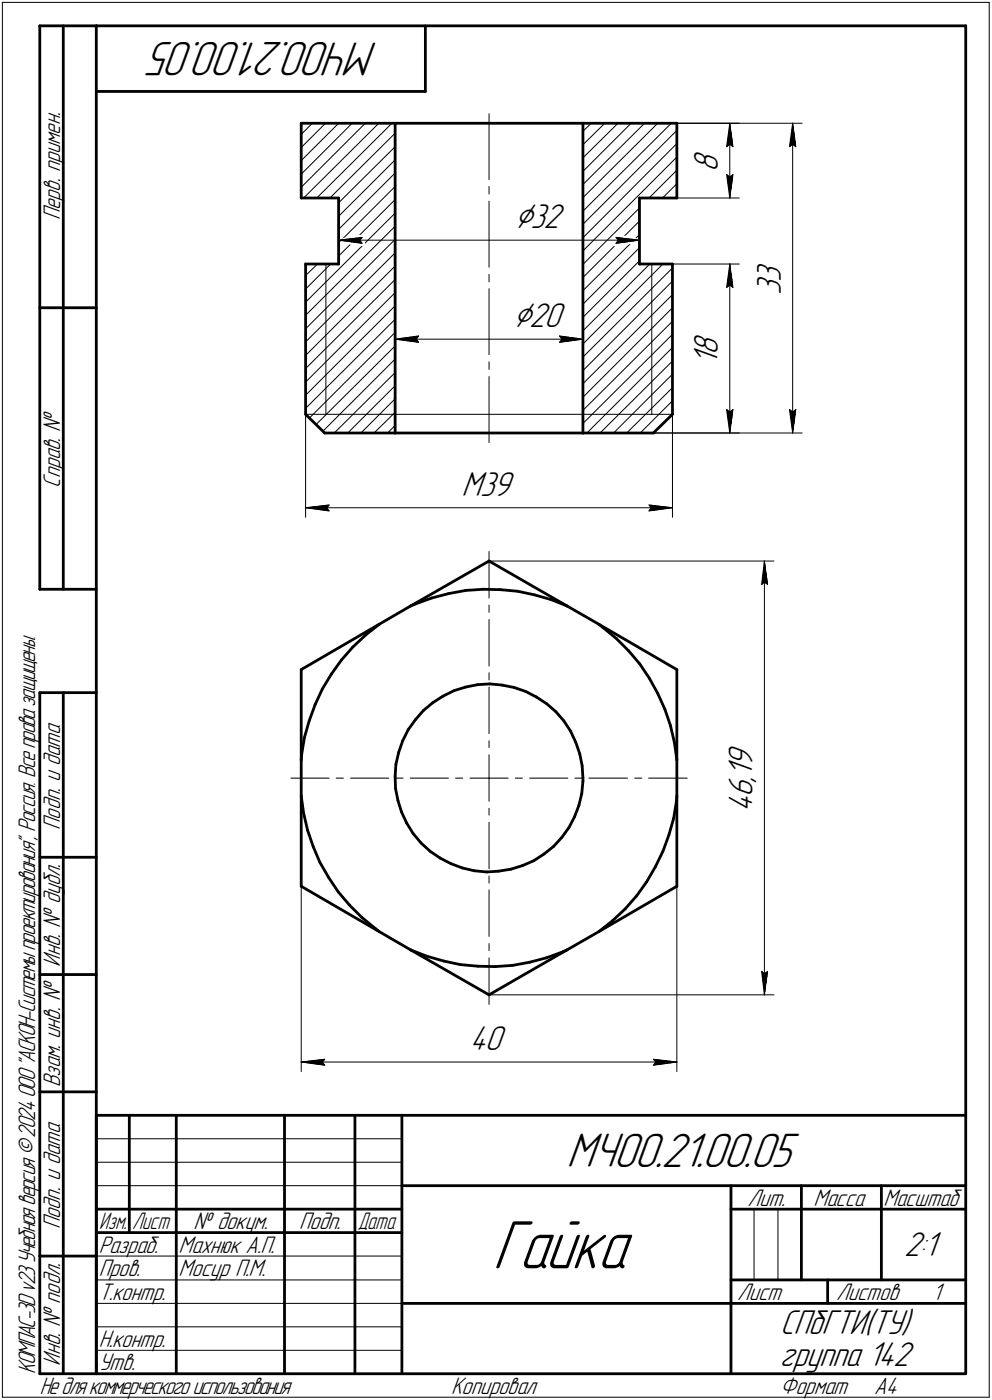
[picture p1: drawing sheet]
<svg xmlns="http://www.w3.org/2000/svg" width="211mm" height="298mm" viewBox="0 0 211 298" stroke-linecap="round" stroke-linejoin="round" font-family="sans-serif">
<defs><g id="words">
<text font-size="15.6" x="104.8" y="270.1">Гайка</text>
<g font-size="10.9">
<text x="80.5" y="9" transform="rotate(-180 80.5 9)">МЧ00.21.00.05</text>
<text x="120.5" y="248.5">МЧ00.21.00.05</text>
</g>
<g font-size="8.5">
<text x="109.4" y="48.6">Ç32</text>
<text x="109.2" y="69.6">Ç20</text>
</g>
<g font-size="7.8">
<text x="152.7" y="36.7" transform="rotate(-90 152.7 36.7)">8</text>
<text x="166.1" y="62.9" transform="rotate(-90 166.1 62.9)">3</text>
<text x="166.1" y="60.1" transform="rotate(-90 166.1 60.1)">3</text>
<text x="152.7" y="77.8" transform="rotate(-90 152.7 77.8)">1</text>
<text x="152.7" y="75.6" transform="rotate(-90 152.7 75.6)">8</text>
<text x="98.2" y="105.6">M39</text>
<text x="160.1" y="166.6" transform="rotate(-90 160.1 166.6)">,</text>
<text x="160.1" y="165.5" transform="rotate(-90 160.1 165.5)">1</text>
<text x="160.1" y="163.4" transform="rotate(-90 160.1 163.4)">9</text>
<text x="160.1" y="172.9" transform="rotate(-90 160.1 172.9)">4</text>
<text x="160.1" y="169.7" transform="rotate(-90 160.1 169.7)">6</text>
<text x="100" y="223.6">40</text>
<text x="192.4" y="267.5">2:1</text>
<text x="166" y="284.1">СПбГТИ(ТУ)</text>
<text x="166" y="291">группа 142</text>
</g>
<g font-size="5.4">
<text x="12.8" y="46.9" transform="rotate(-90 12.8 46.9)">Перв. примен.</text>
<text x="12.8" y="103.8" transform="rotate(-90 12.8 103.8)">Справ. !</text>
<text x="12.8" y="176.7" transform="rotate(-90 12.8 176.7)">Подп. и дата</text>
<text x="12.8" y="205.8" transform="rotate(-90 12.8 205.8)">Инв. ! дубл.</text>
<text x="12.8" y="231.6" transform="rotate(-90 12.8 231.6)">Взам. инв. !</text>
<text x="159.1" y="256.8">Лит.</text>
<text x="173.1" y="256.8">Масса</text>
<text x="188" y="256.8">Масштаб</text>
<text x="12.8" y="261.7" transform="rotate(-90 12.8 261.7)">Подп. и дата</text>
<text x="41.2" y="261.8">! докум.</text>
<text x="63.6" y="261.8">Подп.</text>
<text x="21" y="266.8">Разраб.</text>
<text x="38" y="266.8">Махнюк А.П.</text>
<text x="21" y="271.8">Пров.</text>
<text x="38" y="271.8">Мосур П.М.</text>
<text x="21" y="276.8">Т.контр.</text>
<text x="156.9" y="276.8">Лист</text>
<text x="177.9" y="276.8">Листов</text>
<text x="198.4" y="276.8">1</text>
<text x="21" y="286.8">Н.контр.</text>
<text x="7.5" y="292.5" transform="rotate(-90 7.5 292.5)">КОМПАС-3Dv23Учебнаяверсия©2024ООО&quot;АСКОН-Системыпроектирования&quot;, Россия. Всеправазащищены.</text>
<text x="12.8" y="290.8" transform="rotate(-90 12.8 290.8)">Инв. ! подл.</text>
<text x="21" y="291.8">Утв.</text>
<text x="8.5" y="296.7">Недлякоммерческогоиспользования</text>
<text x="96" y="296.8">Копировал</text>
<text x="166" y="296.8">Формат</text>
<text x="186" y="296.8">A4</text>
</g>
<g font-size="5.3">
<text x="21.1" y="261.8">Изм.</text>
<text x="28.1" y="261.8">Лист</text>
<text x="76.1" y="261.8">Дата</text>
</g>
</g></defs>
<g fill="none" stroke="#000" stroke-width=".59">
<path d="M8.5 5.5v120zM8.5 5.5h12zM13.5 5.5v120zM20.5 5.5v287zM20.5 5.5h185zM20.5 19.5h70zM90.5 5.5v14zM205.5 5.5v287zM64.1 26.2h20zM64.1 26.2v16zM84.1 26.2v66zM84.1 26.2h39.9z"/>
<path d="M124 26.2h20zM124 26.2v66zM144 26.2v16zM64.1 42.2h8zM65 56.2h7.1zM65 56.2v32zM72.1 42.2v14zM136.1 56.2h7zM136.1 42.2h7.9zM136.1 42.2v14zM143.1 56.2v32zM8.5 65.5h12z"/>
<path d="M65 88.2l4.1 4zM69.1 92.2h15zM84.1 92.2h39.9zM124 92.2h15zM139 92.2l4.1-4zM104.1 119.5l16.5 9.5zM8.5 125.5h12zM75.1 137.8l2.7-2.6zM75.1 137.8l-2.5 2.7zM77.8 135.2l2.9-2.3zM80.7 132.9l6.7-3.9zM87.4 129l1-.4z"/>
<path d="M87.4 129l16.7-9.5zM88.4 128.6l3.5-1.3zM91.9 127.3l3.5-.9zM95.4 126.4l3.7-.7zM99.1 125.7l3.7-.2zM102.8 125.5l3.6 .1zM106.4 125.6l3.8 .3zM110.2 125.9l3.5 .8zM113.7 126.7l3.6 1zM117.3 127.7l3.3 1.3zM120.6 129l6.8 3.9zM127.4 132.9l.9 .7z"/>
<path d="M127.4 132.9l16.6 9.7zM128.3 133.6l2.8 2.4zM131.1 136l2.7 2.6zM133.8 138.6l2.3 2.8zM8.5 147.5v145zM8.5 147.5h12zM13.5 147.5v145zM64.1 142.6l16.6-9.7zM64.1 142.6v19.2zM64.8 157.1l-.6 3.6zM65.8 153.5l-1 3.6zM67.1 150l-1.3 3.5z"/>
<path d="M68.6 146.7l-1.5 3.3zM70.5 143.5l-1.9 3.2zM72.6 140.5l-2.1 3zM85.7 157.7l-.9 2.5zM86.9 155.4l-1.2 2.3zM88.4 153.2l-1.5 2.2zM90.1 151.3l2-1.7zM90.1 151.3l-1.7 1.9zM92.1 149.6l2.1-1.3zM94.2 148.3l2.4-1.2zM96.6 147.1l2.5-.8zM99.1 146.3l2.5-.5z"/>
<path d="M101.6 145.8l2.6-.2zM104.2 145.6l2.6 .3zM106.8 145.9l2.6 .5zM109.4 146.4l2.4 .8zM111.8 147.2l2.3 1.2zM114.1 148.4l2.2 1.5zM116.3 149.9l2 1.7zM118.3 151.6l1.7 1.9zM120 153.5l1.4 2.2zM121.4 155.7l1.1 2.4zM122.5 158.1l.9 2.4zM136.1 141.4l2.1 3z"/>
<path d="M138.2 144.4l1.8 3.3zM140 147.7l1.5 3.3zM141.5 151l1.2 3.5zM142.7 154.5l.8 3.7zM143.5 158.2l.5 3.6zM144 142.6v19.2zM64.1 161.8v7.7zM64.1 169.5v19.2zM64.1 169.5l.5 3.6zM64.2 160.7l-.1 1.1zM64.6 173.1l.8 3.7zM65.4 176.8l1.2 3.5z"/>
<path d="M84.1 165.3l.1 2.6zM84.2 167.9l.5 2.5zM84.2 162.7l-.1 2.6zM84.7 170.4l.7 2.5zM84.8 160.2l-.6 2.5zM85.4 172.9l1.1 2.4zM86.5 175.3l1.4 2.2zM87.9 177.5l1.7 2zM89.6 179.5l1.9 1.8zM119.5 178.3l-1.7 2zM121.1 176.2l-1.6 2.1zM122.3 173.9l-1.2 2.3z"/>
<path d="M123.2 171.4l-.9 2.5zM123.4 160.5l.5 2.6zM123.8 169l-.6 2.4zM123.9 163.1l.1 2.6zM124 166.4l-.2 2.6zM124 165.7v.7zM142.3 177.8l-1.2 3.5zM143.3 174.2l-1 3.6zM143.9 170.6l-.6 3.6zM144 161.8v7.7zM144 169.5l-.1 1.1zM144 169.5v19.2z"/>
<path d="M8.5 182.5h12zM64.1 188.7l16.6 9.7zM66.6 180.3l1.5 3.3zM68.1 183.6l1.8 3.3zM69.9 186.9l2.1 3zM72 189.9l2.3 2.8zM74.3 192.7l2.7 2.6zM77 195.3l2.8 2.4zM79.8 197.7l.9 .7zM80.7 198.4l6.7 3.9zM91.5 181.3l2.1 1.4zM93.6 182.7l2.3 1.2z"/>
<path d="M95.9 183.9l2.5 .9zM98.4 184.8l2.5 .6zM100.9 185.4l2.6 .3zM103.5 185.7l2.6-.2zM106.1 185.5l2.6-.4zM108.7 185.1l2.5-.8zM111.2 184.3l2.3-1zM113.5 183.3l2.2-1.4zM115.7 181.9l2.1-1.6zM127.4 198.4l2.9-2.3zM127.4 198.4l16.6-9.7zM130.3 196.1l2.7-2.6z"/>
<path d="M135.5 190.8l-2.5 2.7zM137.6 187.8l-2.1 3zM139.4 184.6l-1.8 3.2zM141.1 181.3l-1.7 3.3zM8.5 207.5h12zM87.4 202.3l3.4 1.3zM87.4 202.3l16.7 9.5zM90.8 203.6l3.6 1zM94.4 204.6l3.6 .8zM98 205.4l3.7 .3zM101.7 205.7l3.6 .1zM104.1 211.8l16.5-9.5z"/>
<path d="M105.3 205.8l3.8-.2zM109.1 205.6l3.6-.7zM112.7 204.9l3.5-.9zM116.2 204l3.5-1.3zM119.7 202.7l.9-.4zM120.6 202.3l6.8-3.9zM8.5 232.5h12zM20.5 237.5h185zM20.5 237.5v55zM27.5 237.5v25zM37.5 237.5v55zM60.5 237.5v55z"/>
<path d="M75.5 237.5v55zM85.5 237.5v55zM20.5 257.5h65zM85.5 252.5h120zM155.5 252.5v40zM155.5 257.5h15zM170.5 252.5v20zM170.5 257.5h35zM187.5 252.5v20zM8.5 267.5h12zM20.5 262.5h65zM85.5 277.5h70z"/>
<path d="M155.5 277.5h50zM155.5 272.5h50zM176.1 272.5v5zM8.5 292.5h12zM20.5 292.5h185z"/>
</g>
<g fill="none" stroke="#000" stroke-width=".21">
<path d="M.5 .5v297zM.5 .5h210zM210.5 .5v297zM64.1 39.9l13.6-13.7zM64.1 37.1l10.8-10.9zM64.1 34.2l8-8zM64.1 28.6l2.4-2.4zM69.3 26.2l-5.2 5.2zM84.1 39.7l-12 12zM84.1 36.8l-12 12.1zM104.1 39.7v1.6zM104.1 24.2v14.1z"/>
<path d="M124 39.3l13.2-13.1zM124 36.5l10.3-10.3zM124 33.6l7.5-7.4zM124 30.8l4.7-4.6zM124 27.9l1.8-1.7zM144 39.1l-3 3.1zM144 36.2l-5.9 6zM144 30.6l-20 20zM144 26.2h13.3zM144 26.2h26.7zM154.6 31.2l.7-.5zM154.6 37.2l.7 5z"/>
<path d="M154.6 37.2l.7 .5zM155.3 26.2l.7 5zM155.3 30.7l.7 .5zM155.3 26.2l-.7 5zM155.3 37.7l.7-.5zM155.3 26.2v16zM156 37.2l-.7 5zM168 31.2l.7-.5zM168.7 26.2l.6 5zM168.7 30.7l.6 .5zM168.7 26.2l-.7 5zM168.7 26.2v66z"/>
<path d="M64.6 42.2l16-16zM65 58.7l2.6-2.5zM67.4 42.2l16-16zM69.3 56.2v32zM70.2 42.2l13.9-13.8zM72.1 46.1l12-12.1zM72.1 43.2l12-12zM72.1 49.2v7zM72.1 51.1l4.9-.6zM72.1 51.1l4.9 .7zM72.1 51.1h64zM76.5 51.1l.5 .7z"/>
<path d="M77 50.5l-.5 .6zM84.1 42.5l-12 12zM104.1 58.4v1.6zM104.1 42.8v14.1zM124 59.1l12.1-12zM124 56.3l12.1-12zM124 53.4l20-20zM124 47.8l20-20zM124 45l18.8-18.8zM124 42.1l16-15.9zM131.1 51.8l5-.7zM131.1 50.5l.5 .6z"/>
<path d="M131.1 50.5l5 .6zM131.6 51.1l-.5 .7zM136.1 49.2v7zM138.7 56.2v32zM143.1 56.2h14.2zM143.8 42.2l.2-.3zM144 42.2h13.3zM155.3 56.2l.7 5zM155.3 56.2l-.7 5zM155.3 56.2v36zM65 78.5l19.1-19zM65 75.7l19.1-19.1z"/>
<path d="M65 72.8l19.1-19zM65 70l19.1-19zM65 67.1l19.1-18.9zM65 64.3l19.1-18.9zM65 61.6l5.4-5.4zM84.1 70.2v22zM84.1 72.2l5-.7zM84.1 72.2l5 .7zM84.1 72.2h39.9zM88.6 72.2l.5 .7zM89.1 71.5l-.5 .7zM104.1 77v1.7z"/>
<path d="M104.1 61.5v14zM119 72.9l5-.7zM119 71.5l.5 .7zM119 71.5l5 .7zM119.5 72.2l-.5 .7zM124 78.9l19.1-19zM124 76l19.1-18.9zM124 73.2l17.1-17zM124 70.4l14.3-14.2zM124 67.6l12.1-12.1zM124 64.8l12.1-12.1zM124 61.9l12.1-11.9z"/>
<path d="M124 70.2v22zM154.6 61.2l.7-.5zM155.3 60.7l.7 .5zM65 88.2h19.1zM65 87l19.1-19zM65 84.2l19.1-19.1zM65 81.4l19.1-19.1zM65 88.2v22zM65.9 89l18.2-18.2zM67.2 90.4l16.9-16.7zM68.7 91.9l15.4-15.4zM71.1 92.2l13-12.9z"/>
<path d="M74 92.2l10.1-10.1zM76.8 92.2l7.3-7.3zM79.6 92.2l4.5-4.4zM82.5 92.2l1.6-1.6zM84.1 88.2h39.9zM104.1 80.2v14zM124 88.2h19.1zM124 90.2l19.1-19zM124 87.4l19.1-19zM124 84.6l19.1-19.1zM124 81.7l19.1-19zM124.9 92.2l18.2-18.2z"/>
<path d="M127.7 92.2l15.4-15.3zM130.6 92.2l12.5-12.5zM133.3 92.2l9.8-9.7zM136.2 92.2l6.9-6.9zM139 92.2l4.1-4.1zM139 92.2h31.7zM139 92.2h18.3zM143.1 88.2v22zM154.6 87.2l.7 5zM154.6 87.2l.7 .5zM155.3 87.7l.7-.5zM156 87.2l-.7 5z"/>
<path d="M168 87.2l.7 5zM168 87.2l.7 .5zM168.7 87.7l.6-.5zM169.3 87.2l-.6 5zM65 108.1l5-.6zM65 108.1l5 .7zM65 108.1h78.1zM69.5 108.1l.5 .7zM70 107.5l-.5 .6zM104.1 117.4v9.9zM104.1 119.5h60.6zM138.1 108.8l5-.7z"/>
<path d="M138.1 107.5l.4 .6zM138.1 107.5l5 .6zM138.5 108.1l-.4 .7zM162.6 119.5l.7 5zM162.6 119.5l-.5 5zM162.6 119.5v92.3zM104.1 128.9v1.5zM104.1 131.9v9.9zM162.1 124.5l.5-.5zM162.6 124l.7 .5zM104.1 143.3v1.5zM104.1 146.3v9.9z"/>
<path d="M104.1 157.7v1.5zM61.9 165.7h8.1zM71.5 165.7h1.6zM74.6 165.7h8.1zM84.2 165.7h1.6zM87.3 165.7h8.1zM96.9 165.7h1.6zM100 165.7h4.1zM104.1 165.7h4zM104.1 175.1v9.9zM104.1 172.1v1.5zM104.1 165.7v4.9z"/>
<path d="M104.1 160.7v5zM109.6 165.7h1.6zM112.7 165.7h8.1zM122.3 165.7h1.6zM125.3 165.7h8.2zM135 165.7h1.6zM138 165.7h8.2zM64.1 188.7v39.5zM104.1 189.5v9.9zM104.1 186.5v1.5zM144 188.7v39.5zM104.1 204v9.9z"/>
<path d="M104.1 200.9v1.5zM104.1 211.8h60.6zM162.1 206.8l.5 5zM162.1 206.8l.5 .5zM162.6 207.3l.7-.5zM163.3 206.8l-.7 5zM64.1 226.1l5-.5zM64.1 226.1l5 .7zM64.1 226.1h79.9zM68.6 226.1l.5 .7zM69.1 225.6l-.5 .5zM139 226.8l5-.7z"/>
<path d="M139 225.6l.5 .5zM139 225.6l5 .5zM139.5 226.1l-.5 .7zM20.5 247.5h65zM20.5 252.5h65zM20.5 242.5h65zM160.4 257.5v15zM165.5 257.5v15zM20.5 267.5h65zM20.5 272.5h65zM20.5 277.5h65zM.5 297.5h210z"/>
<path d="M20.5 282.5h65zM20.5 287.5h65z"/>
</g>
<g fill="#fff" stroke="#fff" stroke-width=".21">
<path d="M154.5 158.4h7.2zM154.5 158.5h7.2zM154.5 158.6h7.2zM154.5 158.7h7.2zM154.5 158.7h7.2zM154.5 158.8h7.2zM154.5 158.9h7.2zM154.5 159h7.2zM154.5 159.1h7.2zM154.5 159.2h7.2zM154.5 159.3h7.2zM154.5 159.3h7.2zM154.5 159.4h7.2zM154.5 159.5h7.2zM154.5 159.6h7.2zM154.5 159.7h7.2zM154.5 159.8h7.2zM154.5 159.9h7.2zM154.5 159.9h7.2zM154.5 160h7.2zM154.5 160.1h7.2zM154.5 160.2h7.2zM154.5 160.3h7.2zM154.5 160.4h7.2zM154.5 160.4h7.2zM154.5 160.5h7.2zM154.5 160.6h7.2zM154.5 160.7h7.2zM154.5 160.8h7.2zM154.5 160.9h7.2zM154.5 161h7.2zM154.5 161h7.2zM154.5 161.1h7.2zM154.5 161.2h7.2zM154.5 161.3h7.2zM154.5 161.4h7.2zM154.5 161.5h7.2zM154.5 161.5h7.2zM154.5 161.6h7.2zM154.5 161.7h7.2zM154.5 161.8h7.2zM154.5 161.9h7.2zM154.5 162h7.2zM154.5 162.1h7.2zM154.5 162.1h7.2zM154.5 162.2h7.2zM154.5 162.3h7.2zM154.5 162.4h7.2zM154.5 162.5h7.2zM154.5 162.6h7.2zM154.5 162.6h7.2zM154.5 162.7h7.2zM154.5 162.8h7.2zM154.5 162.9h7.2zM154.5 163h7.2zM154.5 163.1h7.2zM154.5 163.2h7.2zM154.5 163.2h7.2zM154.5 163.3h7.2zM154.5 163.4h7.2zM154.5 163.5h7.2zM154.5 163.6h7.2zM154.5 163.7h7.2zM154.5 163.7h7.2zM154.5 163.8h7.2zM154.5 163.9h7.2zM154.5 164h7.2zM154.5 164.1h7.2zM154.5 164.2h7.2zM154.5 164.3h7.2zM154.5 164.3h7.2zM154.5 164.4h7.2zM154.5 164.5h7.2zM154.5 164.6h7.2zM154.5 164.7h7.2zM154.5 164.8h7.2zM154.5 164.8h7.2zM154.5 164.9h7.2zM154.5 165h7.2zM154.5 165.1h7.2zM154.5 165.2h7.2zM154.5 165.3h7.2zM154.5 165.4h7.2zM154.5 165.4h7.2zM154.5 165.5h7.2zM154.5 165.6h7.2zM154.5 165.7h7.2zM154.5 165.8h7.2zM154.5 165.9h7.2zM154.5 165.9h7.2zM154.5 166h7.2zM154.5 166.1h7.2zM154.5 166.2h7.2zM154.5 166.3h7.2zM154.5 166.4h7.2zM154.5 166.5h7.2zM154.5 166.5h7.2zM154.5 166.6h7.2zM154.5 166.7h7.2zM154.5 166.8h7.2zM154.5 166.9h7.2zM154.5 167h7.2zM154.5 167h7.2zM154.5 167.1h7.2zM154.5 167.2h7.2zM154.5 167.3h7.2zM154.5 167.4h7.2zM154.5 167.5h7.2zM154.5 167.6h7.2zM154.5 167.6h7.2zM154.5 167.7h7.2zM154.5 167.8h7.2zM154.5 167.9h7.2zM154.5 168h7.2zM154.5 168.1h7.2zM154.5 168.1h7.2zM154.5 168.2h7.2zM154.5 168.3h7.2zM154.5 168.4h7.2zM154.5 168.5h7.2zM154.5 168.6h7.2zM154.5 168.7h7.2zM154.5 168.7h7.2zM154.5 168.8h7.2zM154.5 168.9h7.2zM154.5 169h7.2zM154.5 169.1h7.2zM154.5 169.2h7.2zM154.5 169.2h7.2zM154.5 169.3h7.2zM154.5 169.4h7.2zM154.5 169.5h7.2zM154.5 169.6h7.2zM154.5 169.7h7.2zM154.5 169.8h7.2zM154.5 169.8h7.2zM154.5 169.9h7.2zM154.5 170h7.2zM154.5 170.1h7.2zM154.5 170.2h7.2zM154.5 170.3h7.2zM154.5 170.3h7.2zM154.5 170.4h7.2zM154.5 170.5h7.2zM154.5 170.6h7.2zM154.5 170.7h7.2zM154.5 170.8h7.2zM154.5 170.9h7.2zM154.5 170.9h7.2zM154.5 171h7.2zM154.5 171.1h7.2zM154.5 171.2h7.2zM154.5 171.3h7.2zM154.5 171.4h7.2zM154.5 171.4h7.2zM154.5 171.5h7.2zM154.5 171.6h7.2zM154.5 171.7h7.2zM154.5 171.8h7.2zM154.5 171.9h7.2zM154.5 172h7.2zM154.5 172h7.2zM154.5 172.1h7.2zM154.5 172.2h7.2zM154.5 172.3h7.2zM154.5 172.4h7.2zM154.5 172.5h7.2zM154.5 172.6h7.2zM154.5 172.6h7.2zM154.5 172.7h7.2zM154.5 172.8h7.2z"/>
<path d="M162.6 119.7h.2zM162.6 119.8h.2zM162.6 119.9h.3zM162.5 120h.4zM162.5 120.1h.4zM162.4 120.1h.6zM162.4 120.2h.6zM162.4 120.3h.7zM162.3 120.4h.8zM162.3 120.5h.9zM162.3 120.6h.9zM162.2 120.6h1zM162.2 120.7h1zM162.1 120.8h1.1zM162.1 120.9h1.2zM162.1 121h1.2zM162.1 121.1h1.3zM162.1 121.2h1.3zM162 121.2h1.4zM162 121.3h1.5zM162 121.4h1.5zM162 121.5h1.5zM162 121.6h1.5zM162 121.7h1.5zM162 121.8h1.5zM162 121.8h1.5zM161.9 121.9h1.7zM161.9 122h1.7zM161.9 122.1h1.7zM161.9 122.2h1.7zM161.9 122.3h1.7zM161.9 122.3h1.7zM161.9 122.4h1.7zM161.8 122.5h1.9zM161.8 122.6h1.9zM161.8 122.7h1.9zM161.8 122.8h1.9zM161.8 122.9h1.9zM161.8 122.9h1.9zM161.8 123h1.9zM161.7 123.1h2zM161.7 123.2h2zM161.7 123.3h2zM161.7 123.4h2zM161.7 123.4h2zM161.7 123.5h2zM161.7 123.6h2zM161.7 123.7h2zM161.6 123.8h2.2zM161.6 123.9h2.2zM161.6 124h2.2zM161.6 124h2.2zM161.6 124.1h2.2zM161.6 124.2h2.2zM161.6 124.3h2.2zM161.5 124.4h2.4zM161.5 124.5h2.4zM161.5 124.5h2.4zM161.5 124.6h2.4zM161.5 124.7h2.4zM161.5 124.8h2.4zM161.5 124.9h2.4z"/>
<path d="M161.5 206.3h2.4zM161.5 206.4h2.4zM161.5 206.5h2.4zM161.5 206.6h2.4zM161.5 206.7h2.4zM161.5 206.8h2.4zM161.5 206.8h2.4zM161.5 206.9h2.4zM161.6 207h2.2zM161.6 207.1h2.2zM161.6 207.2h2.2zM161.6 207.3h2.2zM161.6 207.3h2.2zM161.6 207.4h2.2zM161.6 207.5h2.2zM161.7 207.6h2zM161.7 207.7h2zM161.7 207.8h2zM161.7 207.9h2zM161.7 207.9h2zM161.7 208h2zM161.7 208.1h2zM161.7 208.2h2zM161.8 208.3h1.9zM161.8 208.4h1.9zM161.8 208.4h1.9zM161.8 208.5h1.9zM161.8 208.6h1.9zM161.8 208.7h1.9zM161.8 208.8h1.9zM161.9 208.9h1.7zM161.9 209h1.7zM161.9 209h1.7zM161.9 209.1h1.7zM161.9 209.2h1.7zM161.9 209.3h1.7zM161.9 209.4h1.7zM162 209.5h1.5zM162 209.5h1.5zM162 209.6h1.5zM162 209.7h1.5zM162 209.8h1.5zM162 209.9h1.5zM162 210h1.5zM162 210.1h1.4zM162.1 210.1h1.3zM162.1 210.2h1.3zM162.1 210.3h1.2zM162.1 210.4h1.2zM162.1 210.5h1.1zM162.2 210.6h1zM162.2 210.7h1zM162.3 210.7h.9zM162.3 210.8h.9zM162.3 210.9h.8zM162.4 211h.7zM162.4 211.1h.6zM162.4 211.2h.6zM162.5 211.2h.4zM162.5 211.3h.4zM162.6 211.4h.3zM162.6 211.5h.2zM162.6 211.6h.2z"/>
<path d="M100 218h8.1zM100 218.1h8.1zM100 218.2h8.1zM100 218.3h8.1zM100 218.4h8.1zM100 218.4h8.1zM100 218.5h8.1zM100 218.6h8.1zM100 218.7h8.1zM100 218.8h8.1zM100 218.9h8.1zM100 218.9h8.1zM100 219h8.1zM100 219.1h8.1zM100 219.2h8.1zM100 219.3h8.1zM100 219.4h8.1zM100 219.5h8.1zM100 219.5h8.1zM100 219.6h8.1zM100 219.7h8.1zM100 219.8h8.1zM100 219.9h8.1zM100 220h8.1zM100 220h8.1zM100 220.1h8.1zM100 220.2h8.1zM100 220.3h8.1zM100 220.4h8.1zM100 220.5h8.1zM100 220.6h8.1zM100 220.6h8.1zM100 220.7h8.1zM100 220.8h8.1zM100 220.9h8.1zM100 221h8.1zM100 221.1h8.1zM100 221.1h8.1zM100 221.2h8.1zM100 221.3h8.1zM100 221.4h8.1zM100 221.5h8.1zM100 221.6h8.1zM100 221.7h8.1zM100 221.7h8.1zM100 221.8h8.1zM100 221.9h8.1zM100 222h8.1zM100 222.1h8.1zM100 222.2h8.1zM100 222.2h8.1zM100 222.3h8.1zM100 222.4h8.1zM100 222.5h8.1zM100 222.6h8.1zM100 222.7h8.1zM100 222.8h8.1zM100 222.8h8.1zM100 222.9h8.1zM100 223h8.1zM100 223.1h8.1zM100 223.2h8.1zM100 223.3h8.1zM100 223.4h8.1zM100 223.4h8.1zM100 223.5h8.1zM100 223.6h8.1zM100 223.7h8.1zM100 223.8h8.1zM100 223.9h8.1zM100 223.9h8.1zM100 224h8.1zM100 224.1h8.1zM100 224.2h8.1zM100 224.3h8.1zM100 224.4h8.1zM100 224.5h8.1zM100 224.5h8.1zM100 224.6h8.1zM100 224.7h8.1zM100 224.8h8.1zM100 224.9h8.1zM100 225h8.1zM100 225h8.1zM100 225.1h8.1z"/>
<path d="M138.5 225h.7zM138.5 225.1h1.3zM138.5 225.2h1.9zM138.5 225.3h2.6zM138.5 225.4h3.1zM138.5 225.5h3.7zM138.5 225.6h4zM138.5 225.6h4.2zM138.5 225.7h4.4zM138.5 225.8h4.7zM138.5 225.9h4.9zM138.5 226h5.1zM138.5 226.1h5.3zM138.5 226.1h5.5zM138.5 226.2h5.3zM138.5 226.3h5.2zM138.5 226.4h4.9zM138.5 226.5h4.8zM138.5 226.6h4.6zM138.5 226.7h4.3zM138.5 226.7h4.2zM138.5 226.8h4zM138.5 226.9h3.7zM138.5 227h3.1zM138.5 227.1h2.6zM138.5 227.2h1.9zM138.5 227.2h1.3zM138.5 227.3h.7z"/>
<path d="M68.9 225h.6zM68.3 225.1h1.2zM67.7 225.2h1.8zM67.1 225.3h2.4zM66.5 225.4h3zM65.9 225.5h3.6zM65.7 225.6h3.8zM65.4 225.6h4.1zM65.3 225.7h4.2zM65 225.8h4.5zM64.8 225.9h4.7zM64.6 226h4.9zM64.3 226.1h5.2zM64.1 226.1h5.4zM64.3 226.2h5.2zM64.5 226.3h5zM64.7 226.4h4.8zM64.9 226.5h4.6zM65.1 226.6h4.4zM65.3 226.7h4.2zM65.5 226.7h4zM65.7 226.8h3.8zM65.9 226.9h3.6zM66.5 227h3zM67.1 227.1h2.4zM67.7 227.2h1.8zM68.3 227.2h1.2zM68.9 227.3h.6z"/>
<path d="M98.2 100h11.7zM98.2 100.1h11.7zM98.2 100.2h11.7zM98.2 100.2h11.7zM98.2 100.3h11.7zM98.2 100.4h11.7zM98.2 100.5h11.7zM98.2 100.6h11.7zM98.2 100.7h11.7zM98.2 100.8h11.7zM98.2 100.8h11.7zM98.2 100.9h11.7zM98.2 101h11.7zM98.2 101.1h11.7zM98.2 101.2h11.7zM98.2 101.3h11.7zM98.2 101.3h11.7zM98.2 101.4h11.7zM98.2 101.5h11.7zM98.2 101.6h11.7zM98.2 101.7h11.7zM98.2 101.8h11.7zM98.2 101.9h11.7zM98.2 101.9h11.7zM98.2 102h11.7zM98.2 102.1h11.7zM98.2 102.2h11.7zM98.2 102.3h11.7zM98.2 102.4h11.7zM98.2 102.4h11.7zM98.2 102.5h11.7zM98.2 102.6h11.7zM98.2 102.7h11.7zM98.2 102.8h11.7zM98.2 102.9h11.7zM98.2 103h11.7zM98.2 103h11.7zM98.2 103.1h11.7zM98.2 103.2h11.7zM98.2 103.3h11.7zM98.2 103.4h11.7zM98.2 103.5h11.7zM98.2 103.5h11.7zM98.2 103.6h11.7zM98.2 103.7h11.7zM98.2 103.8h11.7zM98.2 103.9h11.7zM98.2 104h11.7zM98.2 104.1h11.7zM98.2 104.1h11.7zM98.2 104.2h11.7zM98.2 104.3h11.7zM98.2 104.4h11.7zM98.2 104.5h11.7zM98.2 104.6h11.7zM98.2 104.6h11.7zM98.2 104.7h11.7zM98.2 104.8h11.7zM98.2 104.9h11.7zM98.2 105h11.7zM98.2 105.1h11.7zM98.2 105.2h11.7zM98.2 105.2h11.7zM98.2 105.3h11.7zM98.2 105.4h11.7zM98.2 105.5h11.7zM98.2 105.6h11.7zM98.2 105.7h11.7zM98.2 105.7h11.7zM98.2 105.8h11.7zM98.2 105.9h11.7zM98.2 106h11.7zM98.2 106.1h11.7zM98.2 106.2h11.7zM98.2 106.3h11.7zM98.2 106.3h11.7zM98.2 106.4h11.7zM98.2 106.5h11.7zM98.2 106.6h11.7zM98.2 106.7h11.7zM98.2 106.8h11.7zM98.2 106.8h11.7zM98.2 106.9h11.7zM98.2 107h11.7zM98.2 107.1h11.7z"/>
<path d="M69.9 107h.6zM69.3 107.1h1.2zM68.7 107.2h1.8zM68.1 107.3h2.4zM67.5 107.4h3zM66.8 107.4h3.7zM66.6 107.5h3.9zM66.4 107.6h4.1zM66.2 107.7h4.3zM66 107.8h4.5zM65.7 107.9h4.8zM65.5 107.9h5zM65.3 108h5.2zM65 108.1h5.5zM65.3 108.2h5.2zM65.4 108.3h5.1zM65.6 108.4h4.9zM65.9 108.5h4.6zM66 108.5h4.5zM66.2 108.6h4.3zM66.5 108.7h4zM66.6 108.8h3.9zM66.8 108.9h3.7zM67.5 109h3zM68.1 109.1h2.4zM68.7 109.1h1.8zM69.3 109.2h1.2zM69.9 109.3h.6z"/>
<path d="M137.6 107h.7zM137.6 107.1h1.3zM137.6 107.2h1.8zM137.6 107.3h2.5zM137.6 107.4h3.1zM137.6 107.4h3.7zM137.6 107.5h4zM137.6 107.6h4.2zM137.6 107.7h4.4zM137.6 107.8h4.6zM137.6 107.9h4.9zM137.6 107.9h5.1zM137.6 108h5.3zM137.6 108.1h5.5zM137.6 108.2h5.3zM137.6 108.3h5.1zM137.6 108.4h4.9zM137.6 108.5h4.7zM137.6 108.5h4.6zM137.6 108.6h4.3zM137.6 108.7h4.1zM137.6 108.8h4zM137.6 108.9h3.7zM137.6 109h3.1zM137.6 109.1h2.5zM137.6 109.1h1.8zM137.6 109.2h1.3zM137.6 109.3h.7z"/>
<path d="M147.2 31.7h7.1zM147.2 31.7h7.1zM147.2 31.8h7.1zM147.2 31.9h7.1zM147.2 32h7.1zM147.2 32.1h7.1zM147.2 32.2h7.1zM147.2 32.3h7.1zM147.2 32.3h7.1zM147.2 32.4h7.1zM147.2 32.5h7.1zM147.2 32.6h7.1zM147.2 32.7h7.1zM147.2 32.8h7.1zM147.2 32.9h7.1zM147.2 32.9h7.1zM147.2 33h7.1zM147.2 33.1h7.1zM147.2 33.2h7.1zM147.2 33.3h7.1zM147.2 33.4h7.1zM147.2 33.4h7.1zM147.2 33.5h7.1zM147.2 33.6h7.1zM147.2 33.7h7.1zM147.2 33.8h7.1zM147.2 33.9h7.1zM147.2 34h7.1zM147.2 34h7.1zM147.2 34.1h7.1zM147.2 34.2h7.1zM147.2 34.3h7.1zM147.2 34.4h7.1zM147.2 34.5h7.1zM147.2 34.5h7.1zM147.2 34.6h7.1zM147.2 34.7h7.1zM147.2 34.8h7.1zM147.2 34.9h7.1zM147.2 35h7.1zM147.2 35.1h7.1zM147.2 35.1h7.1zM147.2 35.2h7.1zM147.2 35.3h7.1zM147.2 35.4h7.1zM147.2 35.5h7.1zM147.2 35.6h7.1zM147.2 35.6h7.1zM147.2 35.7h7.1zM147.2 35.8h7.1zM147.2 35.9h7.1zM147.2 36h7.1zM147.2 36.1h7.1zM147.2 36.2h7.1zM147.2 36.2h7.1zM147.2 36.3h7.1zM147.2 36.4h7.1zM147.2 36.5h7.1zM147.2 36.6h7.1z"/>
<path d="M155.2 26.5h.2zM155.2 26.6h.2zM155.1 26.7h.4zM155.1 26.8h.4zM155 26.8h.5zM155 26.9h.6zM155 27h.6zM154.9 27.1h.8zM154.9 27.2h.8zM154.9 27.3h.9zM154.9 27.3h.9zM154.8 27.4h1zM154.8 27.5h1.1zM154.8 27.6h1.1zM154.7 27.7h1.3zM154.7 27.8h1.3zM154.6 27.9h1.4zM154.6 27.9h1.4zM154.5 28h1.5zM154.5 28.1h1.6zM154.5 28.2h1.6zM154.5 28.3h1.6zM154.5 28.4h1.6zM154.5 28.4h1.6zM154.5 28.5h1.6zM154.5 28.6h1.6zM154.4 28.7h1.7zM154.4 28.8h1.8zM154.4 28.9h1.8zM154.4 29h1.8zM154.4 29h1.8zM154.4 29.1h1.8zM154.4 29.2h1.8zM154.3 29.3h1.9zM154.3 29.4h1.9zM154.3 29.5h1.9zM154.3 29.5h2zM154.3 29.6h2zM154.3 29.7h2zM154.3 29.8h2zM154.3 29.9h2zM154.3 30h2zM154.3 30.1h2zM154.3 30.1h2zM154.3 30.2h2.1zM154.3 30.3h2.1zM154.3 30.4h2.1zM154.2 30.5h2.2zM154.2 30.6h2.2zM154.2 30.6h2.2zM154.2 30.7h2.2zM154.2 30.8h2.2zM154.2 30.9h2.2zM154.2 31h2.3zM154.1 31.1h2.4zM154.1 31.2h2.4zM154.1 31.2h2.4zM154.1 31.3h2.4zM154.1 31.4h2.4zM154.1 31.5h2.4zM154.1 31.6h2.4z"/>
<path d="M154 36.7h2.5zM154.1 36.8h2.4zM154.1 36.9h2.4zM154.1 37h2.4zM154.1 37.1h2.4zM154.1 37.2h2.4zM154.1 37.3h2.4zM154.1 37.3h2.4zM154.2 37.4h2.3zM154.2 37.5h2.2zM154.2 37.6h2.2zM154.2 37.7h2.2zM154.2 37.8h2.2zM154.2 37.8h2.2zM154.2 37.9h2.2zM154.3 38h2.1zM154.3 38.1h2.1zM154.3 38.2h2.1zM154.3 38.3h2zM154.3 38.4h2zM154.3 38.4h2zM154.3 38.5h2zM154.3 38.6h2zM154.3 38.7h2zM154.3 38.8h2zM154.3 38.9h2zM154.3 38.9h1.9zM154.3 39h1.9zM154.3 39.1h1.9zM154.4 39.2h1.8zM154.4 39.3h1.8zM154.4 39.4h1.8zM154.4 39.5h1.8zM154.4 39.5h1.8zM154.4 39.6h1.8zM154.4 39.7h1.7zM154.5 39.8h1.6zM154.5 39.9h1.6zM154.5 40h1.6zM154.5 40h1.6zM154.5 40.1h1.6zM154.5 40.2h1.6zM154.5 40.3h1.6zM154.5 40.4h1.5zM154.6 40.5h1.4zM154.6 40.6h1.4zM154.7 40.6h1.3zM154.7 40.7h1.3zM154.8 40.8h1.1zM154.8 40.9h1.1zM154.8 41h1zM154.9 41.1h.9zM154.9 41.1h.9zM154.9 41.2h.8zM154.9 41.3h.8zM155 41.4h.6zM155 41.5h.6zM155 41.6h.5zM155.1 41.7h.4zM155.1 41.7h.4zM155.2 41.8h.2zM155.2 41.9h.2z"/>
<path d="M160.5 55.5h7.1zM160.5 55.6h7.1zM160.5 55.7h7.1zM160.5 55.8h7.1zM160.5 55.9h7.1zM160.5 56h7.1zM160.5 56h7.1zM160.5 56.1h7.1zM160.5 56.2h7.1zM160.5 56.3h7.1zM160.5 56.4h7.1zM160.5 56.5h7.1zM160.5 56.6h7.1zM160.5 56.6h7.1zM160.5 56.7h7.1zM160.5 56.8h7.1zM160.5 56.9h7.1zM160.5 57h7.1zM160.5 57.1h7.1zM160.5 57.1h7.1zM160.5 57.2h7.1zM160.5 57.3h7.1zM160.5 57.4h7.1zM160.5 57.5h7.1zM160.5 57.6h7.1zM160.5 57.7h7.1zM160.5 57.7h7.1zM160.5 57.8h7.1zM160.5 57.9h7.1zM160.5 58h7.1zM160.5 58.1h7.1zM160.5 58.2h7.1zM160.5 58.3h7.1zM160.5 58.3h7.1zM160.5 58.4h7.1zM160.5 58.5h7.1zM160.5 58.6h7.1zM160.5 58.7h7.1zM160.5 58.8h7.1zM160.5 58.8h7.1zM160.5 58.9h7.1zM160.5 59h7.1zM160.5 59.1h7.1zM160.5 59.2h7.1zM160.5 59.3h7.1zM160.5 59.4h7.1zM160.5 59.4h7.1zM160.5 59.5h7.1zM160.5 59.6h7.1zM160.5 59.7h7.1zM160.5 59.8h7.1zM160.5 59.9h7.1zM160.5 59.9h7.1zM160.5 60h7.1zM160.5 60.1h7.1zM160.5 60.2h7.1zM160.5 60.3h7.1zM160.5 60.4h7.1zM160.5 60.5h7.1zM160.5 60.5h7.1zM160.5 60.6h7.1zM160.5 60.7h7.1zM160.5 60.8h7.1zM160.5 60.9h7.1zM160.5 61h7.1zM160.5 61h7.1zM160.5 61.1h7.1zM160.5 61.2h7.1zM160.5 61.3h7.1zM160.5 61.4h7.1zM160.5 61.5h7.1zM160.5 61.6h7.1zM160.5 61.6h7.1zM160.5 61.7h7.1zM160.5 61.8h7.1zM160.5 61.9h7.1zM160.5 62h7.1zM160.5 62.1h7.1zM160.5 62.1h7.1zM160.5 62.2h7.1zM160.5 62.3h7.1zM160.5 62.4h7.1zM160.5 62.5h7.1zM160.5 62.6h7.1zM160.5 62.7h7.1zM160.5 62.7h7.1zM160.5 62.8h7.1z"/>
<path d="M168.6 26.5h.2zM168.6 26.6h.2zM168.5 26.7h.4zM168.5 26.8h.4zM168.4 26.8h.5zM168.4 26.9h.6zM168.4 27h.6zM168.3 27.1h.8zM168.3 27.2h.8zM168.2 27.3h1zM168.2 27.3h1zM168.1 27.4h1.1zM168.1 27.5h1.1zM168.1 27.6h1.1zM168.1 27.7h1.2zM168.1 27.8h1.2zM168 27.9h1.4zM168 27.9h1.4zM167.9 28h1.5zM167.9 28.1h1.6zM167.9 28.2h1.6zM167.9 28.3h1.6zM167.9 28.4h1.6zM167.9 28.4h1.6zM167.9 28.5h1.6zM167.9 28.6h1.6zM167.9 28.7h1.7zM167.8 28.8h1.8zM167.8 28.9h1.8zM167.8 29h1.8zM167.8 29h1.8zM167.8 29.1h1.8zM167.8 29.2h1.8zM167.8 29.3h1.9zM167.8 29.4h1.9zM167.8 29.5h1.9zM167.7 29.5h2zM167.7 29.6h2zM167.7 29.7h2zM167.7 29.8h2zM167.7 29.9h2.1zM167.7 30h2.1zM167.7 30.1h2.1zM167.7 30.1h2.1zM167.6 30.2h2.2zM167.6 30.3h2.2zM167.6 30.4h2.2zM167.6 30.5h2.2zM167.6 30.6h2.2zM167.6 30.6h2.2zM167.6 30.7h2.2zM167.6 30.8h2.2zM167.6 30.9h2.2zM167.6 31h2.2zM167.6 31.1h2.3zM167.6 31.2h2.3zM167.6 31.2h2.3zM167.6 31.3h2.3zM167.6 31.4h2.3zM167.6 31.5h2.3zM167.6 31.6h2.3z"/>
<path d="M167.5 86.7h2.4zM167.6 86.8h2.3zM167.6 86.9h2.3zM167.6 87h2.3zM167.6 87h2.3zM167.6 87.1h2.3zM167.6 87.2h2.3zM167.6 87.3h2.3zM167.6 87.4h2.2zM167.6 87.5h2.2zM167.6 87.5h2.2zM167.6 87.6h2.2zM167.6 87.7h2.2zM167.6 87.8h2.2zM167.6 87.9h2.2zM167.6 88h2.2zM167.6 88.1h2.2zM167.6 88.1h2.2zM167.7 88.2h2.1zM167.7 88.3h2.1zM167.7 88.4h2.1zM167.7 88.5h2.1zM167.7 88.6h2zM167.7 88.6h2zM167.7 88.7h2zM167.7 88.8h2zM167.7 88.9h2zM167.8 89h1.9zM167.8 89.1h1.9zM167.8 89.2h1.9zM167.8 89.2h1.8zM167.8 89.3h1.8zM167.8 89.4h1.8zM167.8 89.5h1.8zM167.8 89.6h1.8zM167.8 89.7h1.8zM167.9 89.7h1.7zM167.9 89.8h1.6zM167.9 89.9h1.6zM167.9 90h1.6zM167.9 90.1h1.6zM167.9 90.2h1.6zM167.9 90.3h1.6zM167.9 90.3h1.6zM167.9 90.4h1.5zM168 90.5h1.4zM168 90.6h1.4zM168.1 90.7h1.2zM168.1 90.8h1.2zM168.1 90.8h1.1zM168.1 90.9h1.1zM168.1 91h1.1zM168.2 91.1h1zM168.2 91.2h1zM168.3 91.3h.8zM168.3 91.4h.8zM168.4 91.4h.6zM168.4 91.5h.6zM168.4 91.6h.5zM168.5 91.7h.4zM168.5 91.8h.4zM168.6 91.9h.2zM168.6 91.9h.2z"/>
<path d="M147.2 70.6h7.1zM147.2 70.7h7.1zM147.2 70.8h7.1zM147.2 70.9h7.1zM147.2 71h7.1zM147.2 71h7.1zM147.2 71.1h7.1zM147.2 71.2h7.1zM147.2 71.3h7.1zM147.2 71.4h7.1zM147.2 71.5h7.1zM147.2 71.5h7.1zM147.2 71.6h7.1zM147.2 71.7h7.1zM147.2 71.8h7.1zM147.2 71.9h7.1zM147.2 72h7.1zM147.2 72.1h7.1zM147.2 72.1h7.1zM147.2 72.2h7.1zM147.2 72.3h7.1zM147.2 72.4h7.1zM147.2 72.5h7.1zM147.2 72.6h7.1zM147.2 72.6h7.1zM147.2 72.7h7.1zM147.2 72.8h7.1zM147.2 72.9h7.1zM147.2 73h7.1zM147.2 73.1h7.1zM147.2 73.2h7.1zM147.2 73.2h7.1zM147.2 73.3h7.1zM147.2 73.4h7.1zM147.2 73.5h7.1zM147.2 73.6h7.1zM147.2 73.7h7.1zM147.2 73.7h7.1zM147.2 73.8h7.1zM147.2 73.9h7.1zM147.2 74h7.1zM147.2 74.1h7.1zM147.2 74.2h7.1zM147.2 74.3h7.1zM147.2 74.3h7.1zM147.2 74.4h7.1zM147.2 74.5h7.1zM147.2 74.6h7.1zM147.2 74.7h7.1zM147.2 74.8h7.1zM147.2 74.8h7.1zM147.2 74.9h7.1zM147.2 75h7.1zM147.2 75.1h7.1zM147.2 75.2h7.1zM147.2 75.3h7.1zM147.2 75.4h7.1zM147.2 75.4h7.1zM147.2 75.5h7.1zM147.2 75.6h7.1zM147.2 75.7h7.1zM147.2 75.8h7.1zM147.2 75.9h7.1zM147.2 75.9h7.1zM147.2 76h7.1zM147.2 76.1h7.1zM147.2 76.2h7.1zM147.2 76.3h7.1zM147.2 76.4h7.1zM147.2 76.5h7.1zM147.2 76.5h7.1zM147.2 76.6h7.1zM147.2 76.7h7.1zM147.2 76.8h7.1zM147.2 76.9h7.1zM147.2 77h7.1zM147.2 77h7.1zM147.2 77.1h7.1zM147.2 77.2h7.1zM147.2 77.3h7.1zM147.2 77.4h7.1zM147.2 77.5h7.1zM147.2 77.6h7.1zM147.2 77.6h7.1z"/>
<path d="M155.2 56.5h.2zM155.2 56.6h.2zM155.1 56.6h.4zM155.1 56.7h.4zM155 56.8h.5zM155 56.9h.6zM155 57h.6zM154.9 57.1h.8zM154.9 57.1h.8zM154.9 57.2h.9zM154.9 57.3h.9zM154.8 57.4h1zM154.8 57.5h1.1zM154.8 57.6h1.1zM154.7 57.7h1.3zM154.7 57.7h1.3zM154.6 57.8h1.4zM154.6 57.9h1.4zM154.5 58h1.5zM154.5 58.1h1.6zM154.5 58.2h1.6zM154.5 58.3h1.6zM154.5 58.3h1.6zM154.5 58.4h1.6zM154.5 58.5h1.6zM154.5 58.6h1.6zM154.4 58.7h1.7zM154.4 58.8h1.8zM154.4 58.8h1.8zM154.4 58.9h1.8zM154.4 59h1.8zM154.4 59.1h1.8zM154.4 59.2h1.8zM154.3 59.3h1.9zM154.3 59.4h1.9zM154.3 59.4h1.9zM154.3 59.5h2zM154.3 59.6h2zM154.3 59.7h2zM154.3 59.8h2zM154.3 59.9h2zM154.3 59.9h2zM154.3 60h2zM154.3 60.1h2zM154.3 60.2h2zM154.3 60.3h2.1zM154.3 60.4h2.1zM154.3 60.5h2.1zM154.2 60.5h2.2zM154.2 60.6h2.2zM154.2 60.7h2.2zM154.2 60.8h2.2zM154.2 60.9h2.2zM154.2 61h2.2zM154.2 61h2.3zM154.1 61.1h2.4zM154.1 61.2h2.4zM154.1 61.3h2.4zM154.1 61.4h2.4zM154.1 61.5h2.4zM154.1 61.6h2.4zM154.1 61.6h2.4z"/>
<path d="M154 86.7h2.5zM154.1 86.8h2.4zM154.1 86.9h2.4zM154.1 87h2.4zM154.1 87h2.4zM154.1 87.1h2.4zM154.1 87.2h2.4zM154.1 87.3h2.4zM154.2 87.4h2.3zM154.2 87.5h2.2zM154.2 87.5h2.2zM154.2 87.6h2.2zM154.2 87.7h2.2zM154.2 87.8h2.2zM154.2 87.9h2.2zM154.3 88h2.1zM154.3 88.1h2.1zM154.3 88.1h2.1zM154.3 88.2h2zM154.3 88.3h2zM154.3 88.4h2zM154.3 88.5h2zM154.3 88.6h2zM154.3 88.6h2zM154.3 88.7h2zM154.3 88.8h2zM154.3 88.9h2zM154.3 89h1.9zM154.3 89.1h1.9zM154.3 89.2h1.9zM154.4 89.2h1.8zM154.4 89.3h1.8zM154.4 89.4h1.8zM154.4 89.5h1.8zM154.4 89.6h1.8zM154.4 89.7h1.8zM154.4 89.7h1.7zM154.5 89.8h1.6zM154.5 89.9h1.6zM154.5 90h1.6zM154.5 90.1h1.6zM154.5 90.2h1.6zM154.5 90.3h1.6zM154.5 90.3h1.6zM154.5 90.4h1.5zM154.6 90.5h1.4zM154.6 90.6h1.4zM154.7 90.7h1.3zM154.7 90.8h1.3zM154.8 90.8h1.1zM154.8 90.9h1.1zM154.8 91h1zM154.9 91.1h.9zM154.9 91.2h.9zM154.9 91.3h.8zM154.9 91.4h.8zM155 91.4h.6zM155 91.5h.6zM155 91.6h.5zM155.1 91.7h.4zM155.1 91.8h.4zM155.2 91.9h.2zM155.2 91.9h.2z"/>
<path d="M109.5 42.9h11.1zM109.5 43h11.1zM109.5 43.1h11.1zM109.5 43.2h11.1zM109.5 43.3h11.1zM109.5 43.3h11.1zM109.5 43.4h11.1zM109.5 43.5h11.1zM109.5 43.6h11.1zM109.5 43.7h11.1zM109.5 43.8h11.1zM109.5 43.9h11.1zM109.5 43.9h11.1zM109.5 44h11.1zM109.5 44.1h11.1zM109.5 44.2h11.1zM109.5 44.3h11.1zM109.5 44.4h11.1zM109.5 44.4h11.1zM109.5 44.5h11.1zM109.5 44.6h11.1zM109.5 44.7h11.1zM109.5 44.8h11.1zM109.5 44.9h11.1zM109.5 45h11.1zM109.5 45h11.1zM109.5 45.1h11.1zM109.5 45.2h11.1zM109.5 45.3h11.1zM109.5 45.4h11.1zM109.5 45.5h11.1zM109.5 45.6h11.1zM109.5 45.6h11.1zM109.5 45.7h11.1zM109.5 45.8h11.1zM109.5 45.9h11.1zM109.5 46h11.1zM109.5 46.1h11.1zM109.5 46.1h11.1zM109.5 46.2h11.1zM109.5 46.3h11.1zM109.5 46.4h11.1zM109.5 46.5h11.1zM109.5 46.6h11.1zM109.5 46.7h11.1zM109.5 46.7h11.1zM109.5 46.8h11.1zM109.5 46.9h11.1zM109.5 47h11.1zM109.5 47.1h11.1zM109.5 47.2h11.1zM109.5 47.2h11.1zM109.5 47.3h11.1zM109.5 47.4h11.1zM109.5 47.5h11.1zM109.5 47.6h11.1zM109.5 47.7h11.1zM109.5 47.8h11.1zM109.5 47.8h11.1zM109.5 47.9h11.1zM109.5 48h11.1zM109.5 48.1h11.1zM109.5 48.2h11.1zM109.5 48.3h11.1zM109.5 48.3h11.1zM109.5 48.4h11.1zM109.5 48.5h11.1zM109.5 48.6h11.1zM109.5 48.7h11.1zM109.5 48.8h11.1zM109.5 48.9h11.1zM109.5 48.9h11.1zM109.5 49h11.1zM109.5 49.1h11.1zM109.5 49.2h11.1zM109.5 49.3h11.1zM109.5 49.4h11.1zM109.5 49.4h11.1zM109.5 49.5h11.1zM109.5 49.6h11.1zM109.5 49.7h11.1zM109.5 49.8h11.1zM109.5 49.9h11.1zM109.5 50h11.1zM109.5 50h11.1zM109.5 50.1h11.1z"/>
<path d="M77 50h.6zM76.4 50.1h1.2zM75.7 50.2h1.9zM75.1 50.3h2.5zM74.5 50.4h3.1zM73.8 50.5h3.8zM73.7 50.5h3.9zM73.4 50.6h4.2zM73.2 50.7h4.4zM73 50.8h4.6zM72.7 50.9h4.9zM72.6 51h5zM72.3 51.1h5.3zM72.1 51.1h5.5zM72.3 51.2h5.3zM72.5 51.3h5.1zM72.6 51.4h5zM72.9 51.5h4.7zM73.1 51.6h4.5zM73.2 51.6h4.4zM73.5 51.7h4.1zM73.7 51.8h3.9zM73.8 51.9h3.8zM74.5 52h3.1zM75.1 52.1h2.5zM75.7 52.2h1.9zM76.4 52.2h1.2zM77 52.3h.6z"/>
<path d="M130.6 50h.6zM130.6 50.1h1.2zM130.6 50.2h1.8zM130.6 50.3h2.5zM130.6 50.4h3.1zM130.6 50.5h3.7zM130.6 50.5h3.9zM130.6 50.6h4.2zM130.6 50.7h4.4zM130.6 50.8h4.6zM130.6 50.9h4.9zM130.6 51h5zM130.6 51.1h5.3zM130.6 51.1h5.5zM130.6 51.2h5.3zM130.6 51.3h5.1zM130.6 51.4h4.9zM130.6 51.5h4.7zM130.6 51.6h4.5zM130.6 51.6h4.3zM130.6 51.7h4.1zM130.6 51.8h3.9zM130.6 51.9h3.7zM130.6 52h3.1zM130.6 52.1h2.5zM130.6 52.2h1.8zM130.6 52.2h1.2zM130.6 52.3h.6z"/>
<path d="M109.1 63.9h11.6zM109.1 64h11.6zM109.1 64.1h11.6zM109.1 64.2h11.6zM109.1 64.3h11.6zM109.1 64.3h11.6zM109.1 64.4h11.6zM109.1 64.5h11.6zM109.1 64.6h11.6zM109.1 64.7h11.6zM109.1 64.8h11.6zM109.1 64.9h11.6zM109.1 64.9h11.6zM109.1 65h11.6zM109.1 65.1h11.6zM109.1 65.2h11.6zM109.1 65.3h11.6zM109.1 65.4h11.6zM109.1 65.4h11.6zM109.1 65.5h11.6zM109.1 65.6h11.6zM109.1 65.7h11.6zM109.1 65.8h11.6zM109.1 65.9h11.6zM109.1 66h11.6zM109.1 66h11.6zM109.1 66.1h11.6zM109.1 66.2h11.6zM109.1 66.3h11.6zM109.1 66.4h11.6zM109.1 66.5h11.6zM109.1 66.5h11.6zM109.1 66.6h11.6zM109.1 66.7h11.6zM109.1 66.8h11.6zM109.1 66.9h11.6zM109.1 67h11.6zM109.1 67.1h11.6zM109.1 67.1h11.6zM109.1 67.2h11.6zM109.1 67.3h11.6zM109.1 67.4h11.6zM109.1 67.5h11.6zM109.1 67.6h11.6zM109.1 67.6h11.6zM109.1 67.7h11.6zM109.1 67.8h11.6zM109.1 67.9h11.6zM109.1 68h11.6zM109.1 68.1h11.6zM109.1 68.2h11.6zM109.1 68.2h11.6zM109.1 68.3h11.6zM109.1 68.4h11.6zM109.1 68.5h11.6zM109.1 68.6h11.6zM109.1 68.7h11.6zM109.1 68.7h11.6zM109.1 68.8h11.6zM109.1 68.9h11.6zM109.1 69h11.6zM109.1 69.1h11.6zM109.1 69.2h11.6zM109.1 69.3h11.6zM109.1 69.3h11.6zM109.1 69.4h11.6zM109.1 69.5h11.6zM109.1 69.6h11.6zM109.1 69.7h11.6zM109.1 69.8h11.6zM109.1 69.8h11.6zM109.1 69.9h11.6zM109.1 70h11.6zM109.1 70.1h11.6zM109.1 70.2h11.6zM109.1 70.3h11.6zM109.1 70.4h11.6zM109.1 70.4h11.6zM109.1 70.5h11.6zM109.1 70.6h11.6zM109.1 70.7h11.6zM109.1 70.8h11.6zM109.1 70.9h11.6zM109.1 71h11.6zM109.1 71h11.6zM109.1 71.1h11.6z"/>
<path d="M89 71h.6zM88.4 71.1h1.2zM87.7 71.2h1.9zM87.1 71.3h2.5zM86.5 71.4h3.1zM85.9 71.5h3.7zM85.7 71.5h3.9zM85.5 71.6h4.1zM85.3 71.7h4.3zM85.1 71.8h4.5zM84.9 71.9h4.7zM84.7 72h4.9zM84.5 72.1h5.1zM84.3 72.1h5.3zM84.1 72.2h5.5zM84.3 72.3h5.3zM84.5 72.4h5.1zM84.7 72.5h4.9zM84.9 72.6h4.7zM85.1 72.6h4.5zM85.3 72.7h4.3zM85.5 72.8h4.1zM85.7 72.9h3.9zM85.9 73h3.7zM86.6 73.1h3zM87.4 73.2h2.2zM88.1 73.2h1.5zM88.9 73.3h.7z"/>
<path d="M118.5 71h.7zM118.5 71.1h1.3zM118.5 71.2h1.9zM118.5 71.3h2.6zM118.5 71.4h3.2zM118.5 71.5h3.8zM118.5 71.5h4zM118.5 71.6h4.2zM118.5 71.7h4.4zM118.5 71.8h4.6zM118.5 71.9h4.8zM118.5 72h4.9zM118.5 72.1h5.2zM118.5 72.1h5.4zM118.5 72.2h5.5zM118.5 72.3h5.4zM118.5 72.4h5.2zM118.5 72.5h4.9zM118.5 72.6h4.8zM118.5 72.6h4.6zM118.5 72.7h4.4zM118.5 72.8h4.2zM118.5 72.9h4zM118.5 73h3.8zM118.5 73.1h3.1zM118.5 73.2h2.3zM118.5 73.2h1.6zM118.5 73.3h.8z"/>
</g>
<g fill="#000" stroke="#000" stroke-width=".21">
<path d="M154.7 37.3h.2zM154.7 37.4h.2zM154.7 37.5h.4zM154.7 37.6h.5zM154.7 37.7h.6zM154.7 37.8h.6zM154.8 37.8h.5zM154.8 37.9h.5zM154.8 38h.5zM154.8 38.1h.5zM154.8 38.2h.5zM154.8 38.3h.5zM154.8 38.4h.5zM154.9 38.4h.4zM154.9 38.5h.4zM154.9 38.6h.4zM154.9 38.7h.4zM154.9 38.8h.4zM154.9 38.9h.4zM154.9 38.9h.4zM154.9 39h.4zM154.9 39.1h.4zM154.9 39.2h.4zM154.9 39.3h.4zM154.9 39.4h.4zM154.9 39.5h.4zM154.9 39.5h.4zM154.9 39.6h.4zM155 39.7h.3zM155 39.8h.3zM155 39.9h.3zM155 40h.3zM155 40h.3zM155 40.1h.3zM155 40.2h.3zM155.1 40.3h.2zM155.1 40.4h.2zM155.1 40.5h.2zM155.1 40.6h.2zM155.1 40.6h.2zM155.1 40.7h.2zM155.1 40.8h.2zM155.1 40.9h.2z"/>
<path d="M155.1 27.5h.2zM155.1 27.6h.2zM155.1 27.7h.2zM155.1 27.8h.2zM155.1 27.9h.2zM155.1 27.9h.2zM155.1 28h.2zM155.1 28.1h.2zM155 28.2h.3zM155 28.3h.3zM155 28.4h.3zM155 28.4h.3zM155 28.5h.3zM155 28.6h.3zM155 28.7h.3zM154.9 28.8h.4zM154.9 28.9h.4zM154.9 29h.4zM154.9 29h.4zM154.9 29.1h.4zM154.9 29.2h.4zM154.9 29.3h.4zM154.9 29.4h.4zM154.9 29.5h.4zM154.9 29.5h.4zM154.9 29.6h.4zM154.9 29.7h.4zM154.9 29.8h.4zM154.9 29.9h.4zM154.9 30h.4zM154.8 30.1h.5zM154.8 30.1h.5zM154.8 30.2h.5zM154.8 30.3h.5zM154.8 30.4h.5zM154.8 30.5h.5zM154.8 30.6h.5zM154.7 30.6h.6zM154.7 30.7h.6zM154.7 30.8h.5zM154.7 30.9h.4zM154.7 31h.2zM154.7 31.1h.2z"/>
<path d="M155.3 26.9h.1zM155.3 27h.1zM155.3 27.1h.1zM155.3 27.2h.1zM155.3 27.3h.1zM155.3 27.3h.1zM155.3 27.4h.1zM155.3 27.5h.2zM155.3 27.6h.2zM155.3 27.7h.2zM155.3 27.8h.2zM155.3 27.9h.2zM155.3 27.9h.2zM155.3 28h.2zM155.3 28.1h.2zM155.3 28.2h.3zM155.3 28.3h.3zM155.3 28.4h.3zM155.3 28.4h.3zM155.3 28.5h.3zM155.3 28.6h.3zM155.3 28.7h.3zM155.3 28.8h.4zM155.3 28.9h.4zM155.3 29h.4zM155.3 29h.4zM155.3 29.1h.4zM155.3 29.2h.4zM155.3 29.3h.4zM155.3 29.4h.5zM155.3 29.5h.5zM155.3 29.5h.5zM155.3 29.6h.5zM155.3 29.7h.5zM155.3 29.8h.5zM155.3 29.9h.5zM155.3 30h.5zM155.3 30.1h.6zM155.3 30.1h.6zM155.3 30.2h.6zM155.3 30.3h.6zM155.3 30.4h.6zM155.3 30.5h.6zM155.3 30.6h.6zM155.3 30.6h.7zM155.3 30.7h.7zM155.4 30.8h.6zM155.5 30.9h.5zM155.6 31h.4zM155.8 31.1h.2z"/>
<path d="M155.8 37.3h.2zM155.6 37.4h.4zM155.5 37.5h.5zM155.4 37.6h.6zM155.3 37.7h.7zM155.3 37.8h.7zM155.3 37.8h.6zM155.3 37.9h.6zM155.3 38h.6zM155.3 38.1h.6zM155.3 38.2h.6zM155.3 38.3h.6zM155.3 38.4h.6zM155.3 38.4h.5zM155.3 38.5h.5zM155.3 38.6h.5zM155.3 38.7h.5zM155.3 38.8h.5zM155.3 38.9h.5zM155.3 38.9h.5zM155.3 39h.5zM155.3 39.1h.4zM155.3 39.2h.4zM155.3 39.3h.4zM155.3 39.4h.4zM155.3 39.5h.4zM155.3 39.5h.4zM155.3 39.6h.4zM155.3 39.7h.3zM155.3 39.8h.3zM155.3 39.9h.3zM155.3 40h.3zM155.3 40h.3zM155.3 40.1h.3zM155.3 40.2h.3zM155.3 40.3h.2zM155.3 40.4h.2zM155.3 40.5h.2zM155.3 40.6h.2zM155.3 40.6h.2zM155.3 40.7h.2zM155.3 40.8h.2zM155.3 40.9h.2zM155.3 41h.1zM155.3 41.1h.1zM155.3 41.1h.1zM155.3 41.2h.1zM155.3 41.3h.1zM155.3 41.4h.1zM155.3 41.5h.1z"/>
<path d="M168.5 27.5h.2zM168.5 27.6h.2zM168.5 27.7h.2zM168.5 27.8h.2zM168.5 27.9h.2zM168.5 27.9h.2zM168.5 28h.2zM168.5 28.1h.2zM168.4 28.2h.3zM168.4 28.3h.3zM168.4 28.4h.3zM168.4 28.4h.3zM168.4 28.5h.3zM168.4 28.6h.3zM168.4 28.7h.3zM168.3 28.8h.4zM168.3 28.9h.4zM168.3 29h.4zM168.3 29h.4zM168.3 29.1h.4zM168.3 29.2h.4zM168.3 29.3h.4zM168.2 29.4h.5zM168.2 29.5h.5zM168.2 29.5h.5zM168.2 29.6h.5zM168.2 29.7h.5zM168.2 29.8h.5zM168.2 29.9h.5zM168.2 30h.5zM168.1 30.1h.6zM168.1 30.1h.6zM168.1 30.2h.6zM168.1 30.3h.6zM168.1 30.4h.6zM168.1 30.5h.6zM168.1 30.6h.6zM168.1 30.6h.6zM168.1 30.7h.6zM168.1 30.8h.5zM168.1 30.9h.4zM168.1 31h.2zM168.1 31.1h.1z"/>
<path d="M168.7 26.9h.1zM168.7 27h.1zM168.7 27.1h.1zM168.7 27.2h.1zM168.7 27.3h.1zM168.7 27.3h.1zM168.7 27.4h.1zM168.7 27.5h.2zM168.7 27.6h.2zM168.7 27.7h.2zM168.7 27.8h.2zM168.7 27.9h.2zM168.7 27.9h.2zM168.7 28h.2zM168.7 28.1h.2zM168.7 28.2h.3zM168.7 28.3h.3zM168.7 28.4h.3zM168.7 28.4h.3zM168.7 28.5h.3zM168.7 28.6h.3zM168.7 28.7h.3zM168.7 28.8h.4zM168.7 28.9h.4zM168.7 29h.4zM168.7 29h.4zM168.7 29.1h.4zM168.7 29.2h.4zM168.7 29.3h.4zM168.7 29.4h.5zM168.7 29.5h.5zM168.7 29.5h.5zM168.7 29.6h.5zM168.7 29.7h.5zM168.7 29.8h.5zM168.7 29.9h.5zM168.7 30h.5zM168.7 30.1h.5zM168.7 30.1h.5zM168.7 30.2h.5zM168.7 30.3h.5zM168.7 30.4h.5zM168.7 30.5h.5zM168.7 30.6h.5zM168.7 30.6h.6zM168.7 30.7h.6zM168.8 30.8h.5zM168.9 30.9h.4zM169 31h.3zM169.2 31.1h.1z"/>
<path d="M72.1 51.1h4.4zM72.7 51.2h3.9zM73.3 51.3h3.4zM74 51.4h2.8zM74.6 51.5h2.2zM75.2 51.6h1.7zM75.9 51.6h1.1zM76.5 51.7h.5z"/>
<path d="M76.4 50.6h.6zM75.7 50.7h1.3zM74.9 50.8h2zM74.3 50.9h2.5zM73.5 51h3.2zM72.8 51.1h3.8z"/>
<path d="M131.1 50.6h.7zM131.2 50.7h1.3zM131.3 50.8h2zM131.4 50.9h2.5zM131.5 51h3.2zM131.6 51.1h3.8z"/>
<path d="M131.6 51.1h4.5zM131.6 51.2h3.9zM131.5 51.3h3.4zM131.4 51.4h2.8zM131.3 51.5h2.3zM131.3 51.6h1.7zM131.2 51.6h1.1zM131.1 51.7h.6z"/>
<path d="M155.1 57.5h.2zM155.1 57.6h.2zM155.1 57.7h.2zM155.1 57.7h.2zM155.1 57.8h.2zM155.1 57.9h.2zM155.1 58h.2zM155.1 58.1h.2zM155 58.2h.3zM155 58.3h.3zM155 58.3h.3zM155 58.4h.3zM155 58.5h.3zM155 58.6h.3zM155 58.7h.3zM154.9 58.8h.4zM154.9 58.8h.4zM154.9 58.9h.4zM154.9 59h.4zM154.9 59.1h.4zM154.9 59.2h.4zM154.9 59.3h.4zM154.9 59.4h.4zM154.9 59.4h.4zM154.9 59.5h.4zM154.9 59.6h.4zM154.9 59.7h.4zM154.9 59.8h.4zM154.9 59.9h.4zM154.9 59.9h.4zM154.8 60h.5zM154.8 60.1h.5zM154.8 60.2h.5zM154.8 60.3h.5zM154.8 60.4h.5zM154.8 60.5h.5zM154.8 60.5h.5zM154.7 60.6h.6zM154.7 60.7h.6zM154.7 60.8h.5zM154.7 60.9h.4zM154.7 61h.2zM154.7 61h.2z"/>
<path d="M155.3 56.9h.1zM155.3 57h.1zM155.3 57.1h.1zM155.3 57.1h.1zM155.3 57.2h.1zM155.3 57.3h.1zM155.3 57.4h.1zM155.3 57.5h.2zM155.3 57.6h.2zM155.3 57.7h.2zM155.3 57.7h.2zM155.3 57.8h.2zM155.3 57.9h.2zM155.3 58h.2zM155.3 58.1h.2zM155.3 58.2h.3zM155.3 58.3h.3zM155.3 58.3h.3zM155.3 58.4h.3zM155.3 58.5h.3zM155.3 58.6h.3zM155.3 58.7h.3zM155.3 58.8h.4zM155.3 58.8h.4zM155.3 58.9h.4zM155.3 59h.4zM155.3 59.1h.4zM155.3 59.2h.4zM155.3 59.3h.4zM155.3 59.4h.5zM155.3 59.4h.5zM155.3 59.5h.5zM155.3 59.6h.5zM155.3 59.7h.5zM155.3 59.8h.5zM155.3 59.9h.5zM155.3 59.9h.5zM155.3 60h.6zM155.3 60.1h.6zM155.3 60.2h.6zM155.3 60.3h.6zM155.3 60.4h.6zM155.3 60.5h.6zM155.3 60.5h.6zM155.3 60.6h.7zM155.3 60.7h.7zM155.4 60.8h.6zM155.5 60.9h.5zM155.6 61h.4zM155.8 61h.2z"/>
<path d="M84.1 72.2h4.5zM84.8 72.3h3.8zM85.3 72.4h3.4zM86 72.5h2.8zM86.6 72.6h2.2zM87.2 72.6h1.7zM87.9 72.7h1.1zM88.5 72.8h.6z"/>
<path d="M88.5 71.6h.6zM87.9 71.7h1.1zM87.2 71.8h1.7zM86.6 71.9h2.2zM86 72h2.8zM85.3 72.1h3.4zM84.8 72.1h3.8z"/>
<path d="M119.1 71.6h.6zM119.2 71.7h1.1zM119.3 71.8h1.7zM119.3 71.9h2.3zM119.4 72h2.8zM119.5 72.1h3.4zM119.5 72.1h3.9z"/>
<path d="M119.5 72.2h4.5zM119.5 72.3h3.9zM119.5 72.4h3.4zM119.4 72.5h2.8zM119.3 72.6h2.3zM119.3 72.6h1.7zM119.2 72.7h1.1zM119.1 72.8h.6z"/>
<path d="M154.7 87.4h.2zM154.7 87.5h.2zM154.7 87.5h.4zM154.7 87.6h.5zM154.7 87.7h.6zM154.7 87.8h.6zM154.8 87.9h.5zM154.8 88h.5zM154.8 88.1h.5zM154.8 88.1h.5zM154.8 88.2h.5zM154.8 88.3h.5zM154.8 88.4h.5zM154.9 88.5h.4zM154.9 88.6h.4zM154.9 88.6h.4zM154.9 88.7h.4zM154.9 88.8h.4zM154.9 88.9h.4zM154.9 89h.4zM154.9 89.1h.4zM154.9 89.2h.4zM154.9 89.2h.4zM154.9 89.3h.4zM154.9 89.4h.4zM154.9 89.5h.4zM154.9 89.6h.4zM154.9 89.7h.4zM155 89.7h.3zM155 89.8h.3zM155 89.9h.3zM155 90h.3zM155 90.1h.3zM155 90.2h.3zM155 90.3h.3zM155.1 90.3h.2zM155.1 90.4h.2zM155.1 90.5h.2zM155.1 90.6h.2zM155.1 90.7h.2zM155.1 90.8h.2zM155.1 90.8h.2zM155.1 90.9h.2z"/>
<path d="M155.8 87.4h.2zM155.6 87.5h.4zM155.5 87.5h.5zM155.4 87.6h.6zM155.3 87.7h.7zM155.3 87.8h.7zM155.3 87.9h.6zM155.3 88h.6zM155.3 88.1h.6zM155.3 88.1h.6zM155.3 88.2h.6zM155.3 88.3h.6zM155.3 88.4h.6zM155.3 88.5h.5zM155.3 88.6h.5zM155.3 88.6h.5zM155.3 88.7h.5zM155.3 88.8h.5zM155.3 88.9h.5zM155.3 89h.5zM155.3 89.1h.5zM155.3 89.2h.4zM155.3 89.2h.4zM155.3 89.3h.4zM155.3 89.4h.4zM155.3 89.5h.4zM155.3 89.6h.4zM155.3 89.7h.4zM155.3 89.7h.3zM155.3 89.8h.3zM155.3 89.9h.3zM155.3 90h.3zM155.3 90.1h.3zM155.3 90.2h.3zM155.3 90.3h.3zM155.3 90.3h.2zM155.3 90.4h.2zM155.3 90.5h.2zM155.3 90.6h.2zM155.3 90.7h.2zM155.3 90.8h.2zM155.3 90.8h.2zM155.3 90.9h.2zM155.3 91h.1zM155.3 91.1h.1zM155.3 91.2h.1zM155.3 91.3h.1zM155.3 91.4h.1zM155.3 91.4h.1zM155.3 91.5h.1z"/>
<path d="M168.1 87.4h.1zM168.1 87.5h.2zM168.1 87.5h.4zM168.1 87.6h.5zM168.1 87.7h.6zM168.1 87.8h.6zM168.1 87.9h.6zM168.1 88h.6zM168.1 88.1h.6zM168.1 88.1h.6zM168.1 88.2h.6zM168.1 88.3h.6zM168.1 88.4h.6zM168.2 88.5h.5zM168.2 88.6h.5zM168.2 88.6h.5zM168.2 88.7h.5zM168.2 88.8h.5zM168.2 88.9h.5zM168.2 89h.5zM168.2 89.1h.5zM168.3 89.2h.4zM168.3 89.2h.4zM168.3 89.3h.4zM168.3 89.4h.4zM168.3 89.5h.4zM168.3 89.6h.4zM168.3 89.7h.4zM168.4 89.7h.3zM168.4 89.8h.3zM168.4 89.9h.3zM168.4 90h.3zM168.4 90.1h.3zM168.4 90.2h.3zM168.4 90.3h.3zM168.5 90.3h.2zM168.5 90.4h.2zM168.5 90.5h.2zM168.5 90.6h.2zM168.5 90.7h.2zM168.5 90.8h.2zM168.5 90.8h.2zM168.5 90.9h.2z"/>
<path d="M169.2 87.4h.1zM169 87.5h.3zM168.9 87.5h.4zM168.8 87.6h.5zM168.7 87.7h.6zM168.7 87.8h.6zM168.7 87.9h.5zM168.7 88h.5zM168.7 88.1h.5zM168.7 88.1h.5zM168.7 88.2h.5zM168.7 88.3h.5zM168.7 88.4h.5zM168.7 88.5h.5zM168.7 88.6h.5zM168.7 88.6h.5zM168.7 88.7h.5zM168.7 88.8h.5zM168.7 88.9h.5zM168.7 89h.5zM168.7 89.1h.5zM168.7 89.2h.4zM168.7 89.2h.4zM168.7 89.3h.4zM168.7 89.4h.4zM168.7 89.5h.4zM168.7 89.6h.4zM168.7 89.7h.4zM168.7 89.7h.3zM168.7 89.8h.3zM168.7 89.9h.3zM168.7 90h.3zM168.7 90.1h.3zM168.7 90.2h.3zM168.7 90.3h.3zM168.7 90.3h.2zM168.7 90.4h.2zM168.7 90.5h.2zM168.7 90.6h.2zM168.7 90.7h.2zM168.7 90.8h.2zM168.7 90.8h.2zM168.7 90.9h.2zM168.7 91h.1zM168.7 91.1h.1zM168.7 91.2h.1zM168.7 91.3h.1zM168.7 91.4h.1zM168.7 91.4h.1zM168.7 91.5h.1z"/>
<path d="M65 108.1h4.5zM65.7 108.2h3.9zM66.3 108.3h3.4zM67 108.4h2.8zM67.6 108.5h2.2zM68.2 108.5h1.6zM68.8 108.6h1.1zM69.4 108.7h.6z"/>
<path d="M69.3 107.6h.7zM68.7 107.7h1.2zM67.9 107.8h1.9zM67.2 107.9h2.6zM66.5 107.9h3.2zM65.8 108h3.8z"/>
<path d="M138.2 107.6h.7zM138.3 107.7h1.2zM138.3 107.8h2zM138.3 107.9h2.7zM138.4 107.9h3.3zM138.5 108h3.9z"/>
<path d="M138.5 108.1h4.6zM138.5 108.2h4zM138.4 108.3h3.5zM138.4 108.4h2.8zM138.3 108.5h2.3zM138.3 108.5h1.7zM138.3 108.6h1.1zM138.2 108.7h.6z"/>
<path d="M162.6 120.1h.2zM162.6 120.2h.2zM162.6 120.3h.2zM162.6 120.4h.2zM162.6 120.5h.2zM162.6 120.6h.2zM162.6 120.6h.2zM162.6 120.7h.3zM162.6 120.8h.3zM162.6 120.9h.3zM162.6 121h.3zM162.6 121.1h.3zM162.6 121.2h.3zM162.6 121.2h.3zM162.6 121.3h.3zM162.6 121.4h.4zM162.6 121.5h.4zM162.6 121.6h.4zM162.6 121.7h.4zM162.6 121.8h.4zM162.6 121.8h.4zM162.6 121.9h.4zM162.6 122h.5zM162.6 122.1h.5zM162.6 122.2h.5zM162.6 122.3h.5zM162.6 122.3h.5zM162.6 122.4h.5zM162.6 122.5h.5zM162.6 122.6h.6zM162.6 122.7h.6zM162.6 122.8h.6zM162.6 122.9h.6zM162.6 122.9h.6zM162.6 123h.6zM162.6 123.1h.6zM162.6 123.2h.6zM162.6 123.3h.6zM162.6 123.4h.6zM162.6 123.4h.6zM162.6 123.5h.6zM162.6 123.6h.6zM162.6 123.7h.6zM162.6 123.8h.6zM162.6 123.9h.7zM162.6 124h.7zM162.8 124h.5zM162.9 124.1h.4zM163 124.2h.3zM163.2 124.3h.1z"/>
<path d="M162.5 120.9h.1zM162.5 121h.1zM162.5 121.1h.1zM162.5 121.2h.1zM162.5 121.2h.1zM162.5 121.3h.1zM162.5 121.4h.1zM162.5 121.5h.1zM162.5 121.6h.1zM162.4 121.7h.2zM162.4 121.8h.2zM162.4 121.8h.2zM162.4 121.9h.2zM162.4 122h.2zM162.4 122.1h.2zM162.4 122.2h.2zM162.4 122.3h.2zM162.3 122.3h.3zM162.3 122.4h.3zM162.3 122.5h.3zM162.3 122.6h.3zM162.3 122.7h.3zM162.3 122.8h.3zM162.3 122.9h.3zM162.3 122.9h.3zM162.3 123h.3zM162.2 123.1h.4zM162.2 123.2h.4zM162.2 123.3h.4zM162.2 123.4h.4zM162.2 123.4h.4zM162.2 123.5h.4zM162.2 123.6h.4zM162.2 123.7h.4zM162.1 123.8h.5zM162.1 123.9h.5zM162.1 124h.5zM162.1 124h.5zM162.1 124.1h.4zM162.1 124.2h.3zM162.1 124.3h.2z"/>
<path d="M162.1 207h.2zM162.1 207.1h.3zM162.1 207.2h.4zM162.1 207.3h.5zM162.1 207.3h.5zM162.1 207.4h.5zM162.1 207.5h.5zM162.2 207.6h.4zM162.2 207.7h.4zM162.2 207.8h.4zM162.2 207.9h.4zM162.2 207.9h.4zM162.2 208h.4zM162.2 208.1h.4zM162.2 208.2h.4zM162.3 208.3h.3zM162.3 208.4h.3zM162.3 208.4h.3zM162.3 208.5h.3zM162.3 208.6h.3zM162.3 208.7h.3zM162.3 208.8h.3zM162.3 208.9h.3zM162.3 209h.3zM162.4 209h.2zM162.4 209.1h.2zM162.4 209.2h.2zM162.4 209.3h.2zM162.4 209.4h.2zM162.4 209.5h.2zM162.4 209.5h.2zM162.4 209.6h.2zM162.5 209.7h.1zM162.5 209.8h.1zM162.5 209.9h.1zM162.5 210h.1zM162.5 210.1h.1zM162.5 210.1h.1zM162.5 210.2h.1zM162.5 210.3h.1zM162.5 210.4h.1z"/>
<path d="M163.2 207h.1zM163 207.1h.3zM162.9 207.2h.4zM162.8 207.3h.5zM162.6 207.3h.7zM162.6 207.4h.7zM162.6 207.5h.6zM162.6 207.6h.6zM162.6 207.7h.6zM162.6 207.8h.6zM162.6 207.9h.6zM162.6 207.9h.6zM162.6 208h.6zM162.6 208.1h.6zM162.6 208.2h.6zM162.6 208.3h.6zM162.6 208.4h.6zM162.6 208.4h.6zM162.6 208.5h.6zM162.6 208.6h.6zM162.6 208.7h.6zM162.6 208.8h.5zM162.6 208.9h.5zM162.6 209h.5zM162.6 209h.5zM162.6 209.1h.5zM162.6 209.2h.5zM162.6 209.3h.5zM162.6 209.4h.4zM162.6 209.5h.4zM162.6 209.5h.4zM162.6 209.6h.4zM162.6 209.7h.4zM162.6 209.8h.4zM162.6 209.9h.4zM162.6 210h.3zM162.6 210.1h.3zM162.6 210.1h.3zM162.6 210.2h.3zM162.6 210.3h.3zM162.6 210.4h.3zM162.6 210.5h.3zM162.6 210.6h.3zM162.6 210.7h.2zM162.6 210.7h.2zM162.6 210.8h.2zM162.6 210.9h.2zM162.6 211h.2zM162.6 211.1h.2zM162.6 211.2h.2z"/>
<path d="M64.1 226.1h4.5zM64.8 226.2h3.9zM65.4 226.3h3.3zM66 226.4h2.8zM66.6 226.5h2.2zM67.2 226.6h1.7zM67.9 226.7h1.1zM68.5 226.7h.6z"/>
<path d="M68.4 225.6h.7zM67.7 225.7h1.3zM67 225.8h1.9zM66.3 225.9h2.5zM65.5 226h3.2zM64.9 226.1h3.8z"/>
<path d="M139.1 225.6h.7zM139.2 225.7h1.3zM139.3 225.8h1.9zM139.4 225.9h2.5zM139.4 226h3.3zM139.5 226.1h3.8z"/>
<path d="M139.5 226.1h4.5zM139.5 226.2h3.9zM139.4 226.3h3.4zM139.4 226.4h2.8zM139.3 226.5h2.3zM139.3 226.6h1.7zM139.2 226.7h1.1zM139.1 226.7h.6z"/>
</g>
<use href="#words"/>
</svg>
